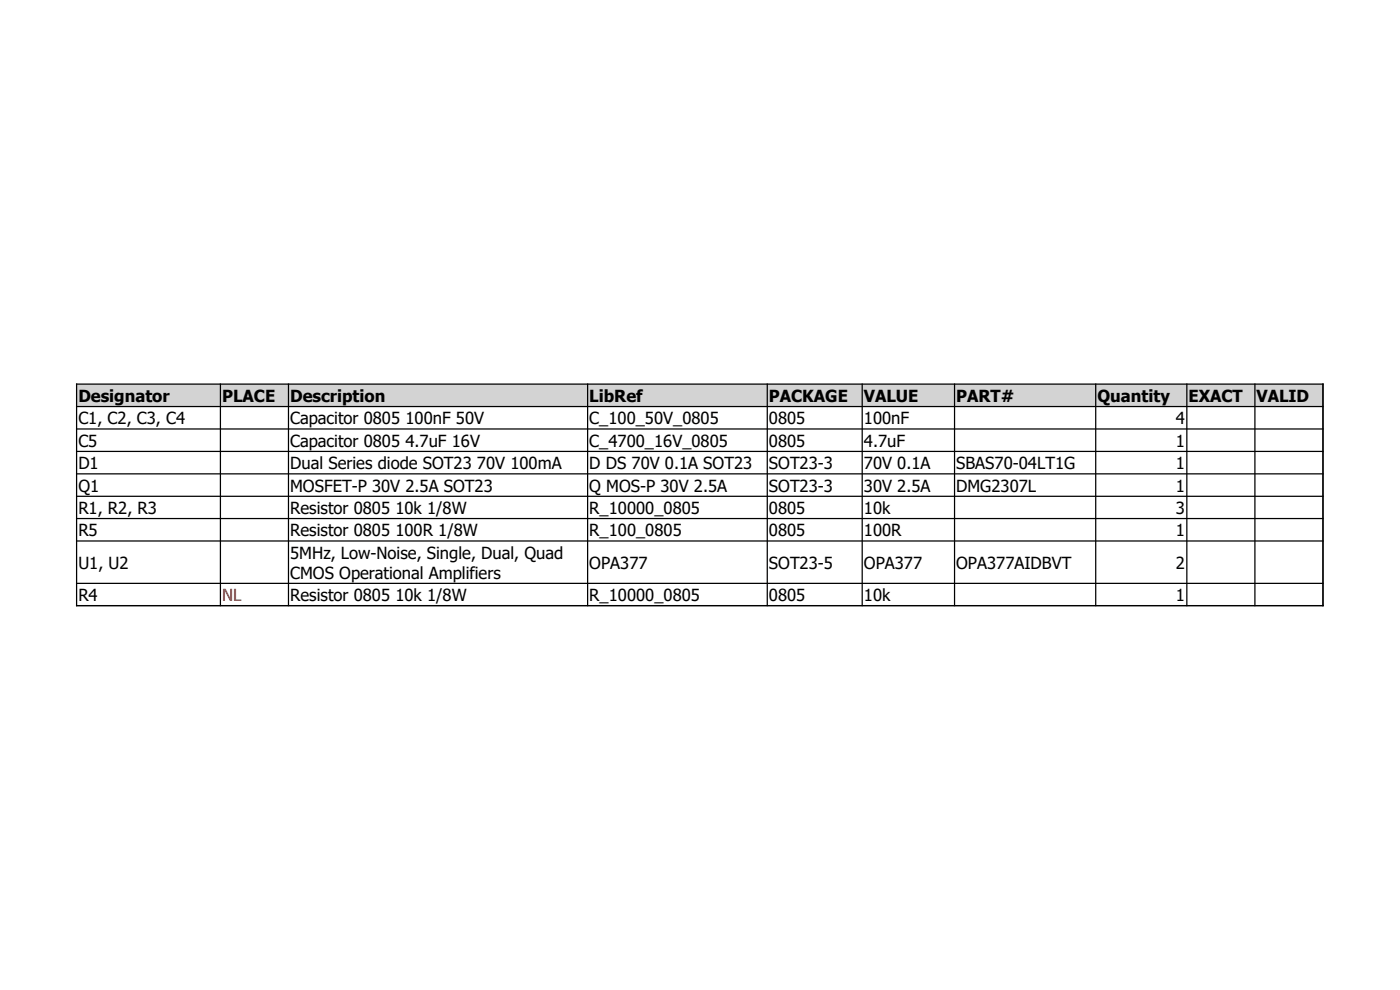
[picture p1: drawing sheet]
<svg xmlns="http://www.w3.org/2000/svg" width="297mm" height="210mm" viewBox="0 0 297 210" stroke-linecap="round" stroke-linejoin="round" font-family="sans-serif">
<defs><g id="words">
<g font-size="3.5">
<text x="16.6" y="85.3">Designator</text>
<text x="47.1" y="85.3">PLACE</text>
<text x="61.6" y="85.3">Description</text>
<text x="125" y="85.3">LibRef</text>
<text x="163.1" y="85.3">PACKAGE</text>
<text x="183.3" y="85.3">VALUE</text>
<text x="202.9" y="85.3">PART#</text>
<text x="232.8" y="85.3">Quantity</text>
<text x="252.1" y="85.3">EXACT</text>
<text x="266.6" y="85.3">VALID</text>
<text x="16.6" y="90">C1, C2, C3, C4</text>
<text x="16.6" y="94.8">C5</text>
<text x="61.6" y="90">Capacitor 0805 100nF 50V</text>
<text x="61.6" y="94.8">Capacitor 0805 4.7uF 16V</text>
<text x="125" y="90">C_100_50V_0805</text>
<text x="125" y="94.8">C_4700_16V_0805</text>
<text x="163.1" y="90">0805</text>
<text x="163.1" y="94.8">0805</text>
<text x="183.3" y="90">100nF</text>
<text x="183.3" y="94.8">4.7uF</text>
<text x="249.5" y="90">4</text>
<text x="249.5" y="94.8">1</text>
<text x="16.6" y="99.6">D1</text>
<text x="61.6" y="99.6">Dual Series diode SOT23 70V 100mA</text>
<text x="125" y="99.6">D DS 70V 0.1A SOT23</text>
<text x="163.1" y="99.6">SOT23-3</text>
<text x="183.3" y="99.6">70V 0.1A</text>
<text x="202.9" y="99.6">SBAS70-04LT1G</text>
<text x="249.5" y="99.6">1</text>
<text x="16.6" y="104.3">Q1</text>
<text x="61.6" y="104.3">MOSFET-P 30V 2.5A SOT23</text>
<text x="125" y="104.3">Q MOS-P 30V 2.5A</text>
<text x="163.1" y="104.3">SOT23-3</text>
<text x="183.3" y="104.3">30V 2.5A</text>
<text x="202.9" y="104.3">DMG2307L</text>
<text x="249.5" y="104.3">1</text>
<text x="16.6" y="109">R1, R2, R3</text>
<text x="16.6" y="113.8">R5</text>
<text x="61.6" y="109">Resistor 0805 10k 1/8W</text>
<text x="61.6" y="113.8">Resistor 0805 100R 1/8W</text>
<text x="125" y="109">R_10000_0805</text>
<text x="125" y="113.8">R_100_0805</text>
<text x="163.1" y="109">0805</text>
<text x="163.1" y="113.8">0805</text>
<text x="183.3" y="109">10k</text>
<text x="183.3" y="113.8">100R</text>
<text x="249.5" y="109">3</text>
<text x="249.5" y="113.8">1</text>
<text x="61.6" y="118.5">5MHz, Low-Noise, Single, Dual, Quad</text>
<text x="16.6" y="120.7">U1, U2</text>
<text x="61.6" y="122.8">CMOS Operational Amplifiers</text>
<text x="125" y="120.7">OPA377</text>
<text x="163.1" y="120.7">SOT23-5</text>
<text x="183.3" y="120.7">OPA377</text>
<text x="202.9" y="120.7">OPA377AIDBVT</text>
<text x="249.5" y="120.7">2</text>
<text x="16.6" y="127.5">R4</text>
<text x="61.6" y="127.5">Resistor 0805 10k 1/8W</text>
<text x="125" y="127.5">R_10000_0805</text>
<text x="163.1" y="127.5">0805</text>
<text x="183.3" y="127.5">10k</text>
<text x="249.5" y="127.5">1</text>
</g>
<text font-size="3.5" fill="#c9211e" x="47.1" y="127.5">NL</text>
</g></defs>
<path d="M16.3 81.5h264.3v4.7h-264.3z" fill-rule="evenodd" fill="#d3d3d3"/>
<g fill="none" stroke="#000" stroke-width=".26">
<path d="M16.1 81.5h264.7M16.1 86.2h264.7M16.1 91h264.7M16.1 95.8h264.7M16.3 81.4v47.2M46.8 81.4v47.2M61.2 81.4v47.2M124.7 81.4v47.2M162.8 81.4v47.2M182.9 81.4v47.2M202.5 81.4v47.2M232.4 81.4v47.2"/>
<path d="M251.8 81.4v47.2M266.2 81.4v47.2M280.7 81.4v47.2M16.1 100.5h264.7M16.1 105.3h264.7M16.1 110h264.7M16.1 114.8h264.7M16.1 123.8h264.7M16.1 128.5h264.7"/>
</g>
<use href="#words"/>
</svg>
